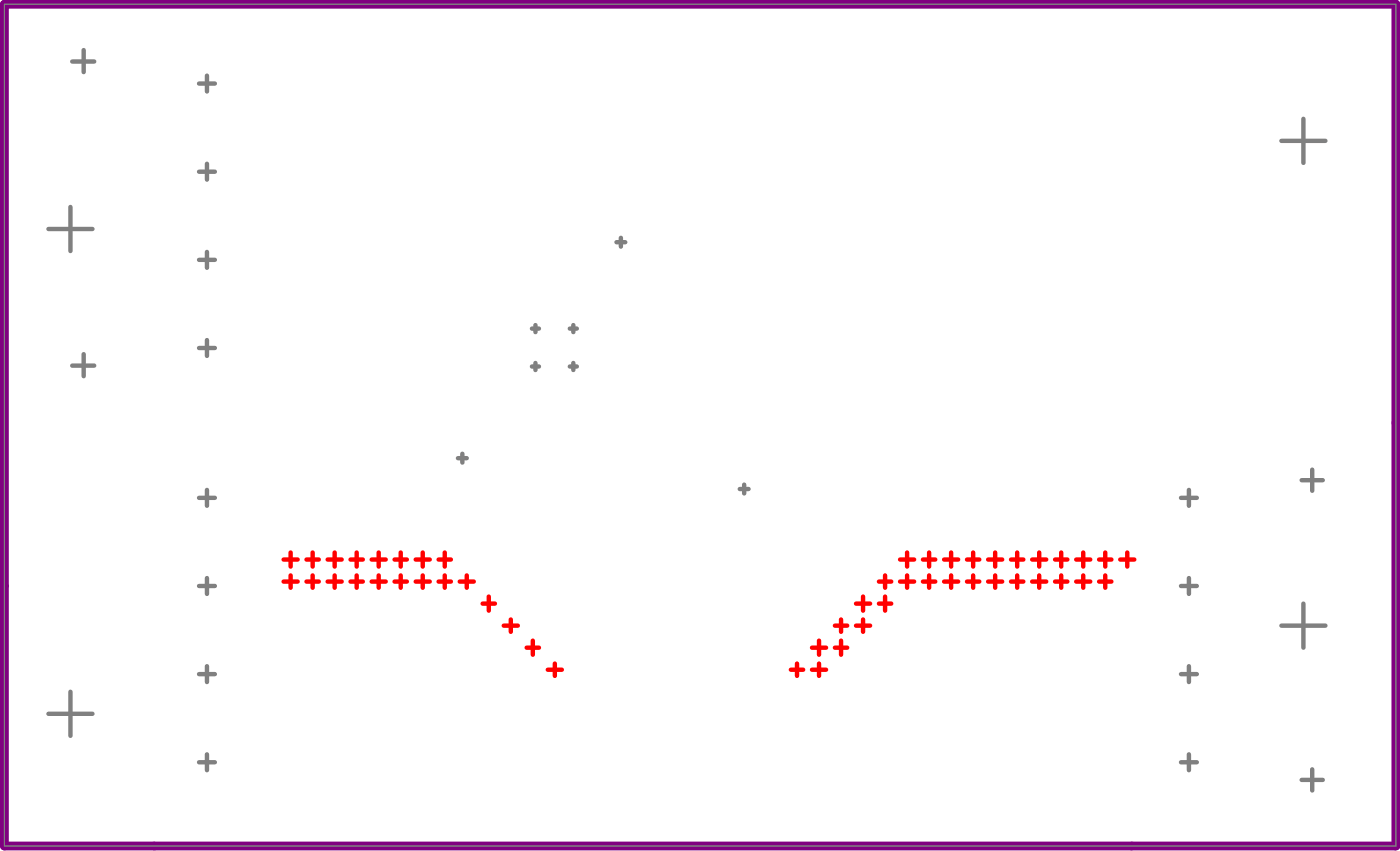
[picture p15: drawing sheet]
<svg xmlns="http://www.w3.org/2000/svg" width="67mm" height="41mm" viewBox="0 0 67 41" stroke-linecap="round" stroke-linejoin="round" font-family="sans-serif">
<path d="M.2 .2h67v40.5h-67z" fill="none" stroke="#808080" stroke-width=".05"/>
<path d="M.2 .2h67v40.5h-67z" fill="none" stroke="#800080" stroke-width=".42"/>
<g fill="none" stroke="#f00" stroke-width=".21">
<path d="M13.6 26.9h.7M13.6 28h.7M14 26.6v.6M14 27.7v.6M14.8 26.9h.5M14.8 28h.5M15 26.6v.6M15 27.7v.6M15.8 26.9h.6M15.8 28h.6M16.1 26.6v.6M16.1 27.7v.6"/>
<path d="M16.9 26.9h.6M16.9 28h.6M17.2 26.6v.6M17.2 27.7v.6M17.9 26.9h.7M17.9 28h.7M18.2 26.6v.6M18.2 27.7v.6M19 26.9h.6M19 28h.6M19.3 26.6v.6M19.3 27.7v.6"/>
<path d="M20 26.9h.7M20 28h.7M20.3 26.6v.6M20.3 27.7v.6M21.1 26.9h.6M21.1 28h.6M21.4 26.6v.6M21.4 27.7v.6M22.1 28h.7M22.5 27.7v.6M23.2 29h.6M23.5 28.7v.7"/>
<path d="M24.2 30.1h.7M24.6 29.8v.6M25.3 31.1h.6M25.6 30.8v.7M26.4 32.2h.6M26.7 31.9v.6M38.1 32.2h.6M38.4 31.9v.6M39.1 31.1h.7M39.1 32.2h.7M39.4 30.8v.7M39.4 31.9v.6"/>
<path d="M40.2 30.1h.6M40.2 31.1h.6M40.5 29.8v.6M40.5 30.8v.7M41.2 29h.7M41.2 30.1h.7M41.5 28.7v.7M41.5 29.8v.6M42.3 28h.6M42.3 29h.6M42.6 27.7v.6M42.6 28.7v.7"/>
<path d="M43.3 26.9h.7M43.3 28h.7M43.7 26.6v.6M43.7 27.7v.6M44.4 26.9h.6M44.4 28h.6M44.7 26.6v.6M44.7 27.7v.6M45.4 26.9h.7M45.4 28h.7M45.8 26.6v.6M45.8 27.7v.6"/>
<path d="M46.5 26.9h.6M46.5 28h.6M46.8 26.6v.6M46.8 27.7v.6M47.6 26.9h.6M47.6 28h.6M47.9 26.6v.6M47.9 27.7v.6M48.7 26.9h.6M48.7 28h.6M49 26.6v.6M49 27.7v.6"/>
<path d="M49.7 26.9h.7M49.7 28h.7M50 26.6v.6M50 27.7v.6M50.8 26.9h.6M50.8 28h.6M51.1 26.6v.6M51.1 27.7v.6M51.8 26.9h.7M51.8 28h.7M52.1 26.6v.6M52.1 27.7v.6"/>
<path d="M52.9 26.9h.6M52.9 28h.6M53.2 26.6v.6M53.2 27.7v.6M53.9 26.9h.7M54.3 26.6v.6"/>
</g>
<g fill="none" stroke="#808080" stroke-width=".21">
<path d="M2.3 11h2.2M3.4 10v2.1M3.5 17.6h1M3.5 3h1M4 2.4v1.1M4 17v1.1M9.6 4h.7M9.6 16.7h.7M9.6 12.5h.7M9.6 8.3h.7M10 3.6v.8M10 7.9v.7"/>
<path d="M10 12.1v.8M10 16.4v.7M25.6 17.6h.3M25.6 15.8h.3M25.8 15.6v.4M25.8 17.5v.3M27.4 17.6h.4M27.4 15.8h.4M27.6 15.6v.4M27.6 17.5v.3M29.7 11.6h.4M29.9 11.4v.5"/>
<path d="M61.7 6.8h2.1M62.7 5.7v2.1M2.3 34.3h2.2M3.4 33.3v2.1M9.6 23.9h.7M9.6 32.4h.7M9.6 28.2h.7M9.6 36.7h.7M10 23.6v.7M10 27.8v.8M10 32v.8M10 36.3v.7"/>
<path d="M22 22h.5M22.3 21.8v.4M35.6 23.5h.4M35.8 23.3v.4M56.8 23.9h.8M56.8 32.4h.8M56.8 28.2h.8M56.8 36.7h.8M57.2 23.6v.7M57.2 27.8v.8M57.2 32v.8M57.2 36.3v.7"/>
<path d="M61.7 30.1h2.1M62.6 37.5h1.1M62.6 23.1h1.1M62.7 29v2.1M63.2 22.6v1M63.2 37v1"/>
</g>
</svg>
